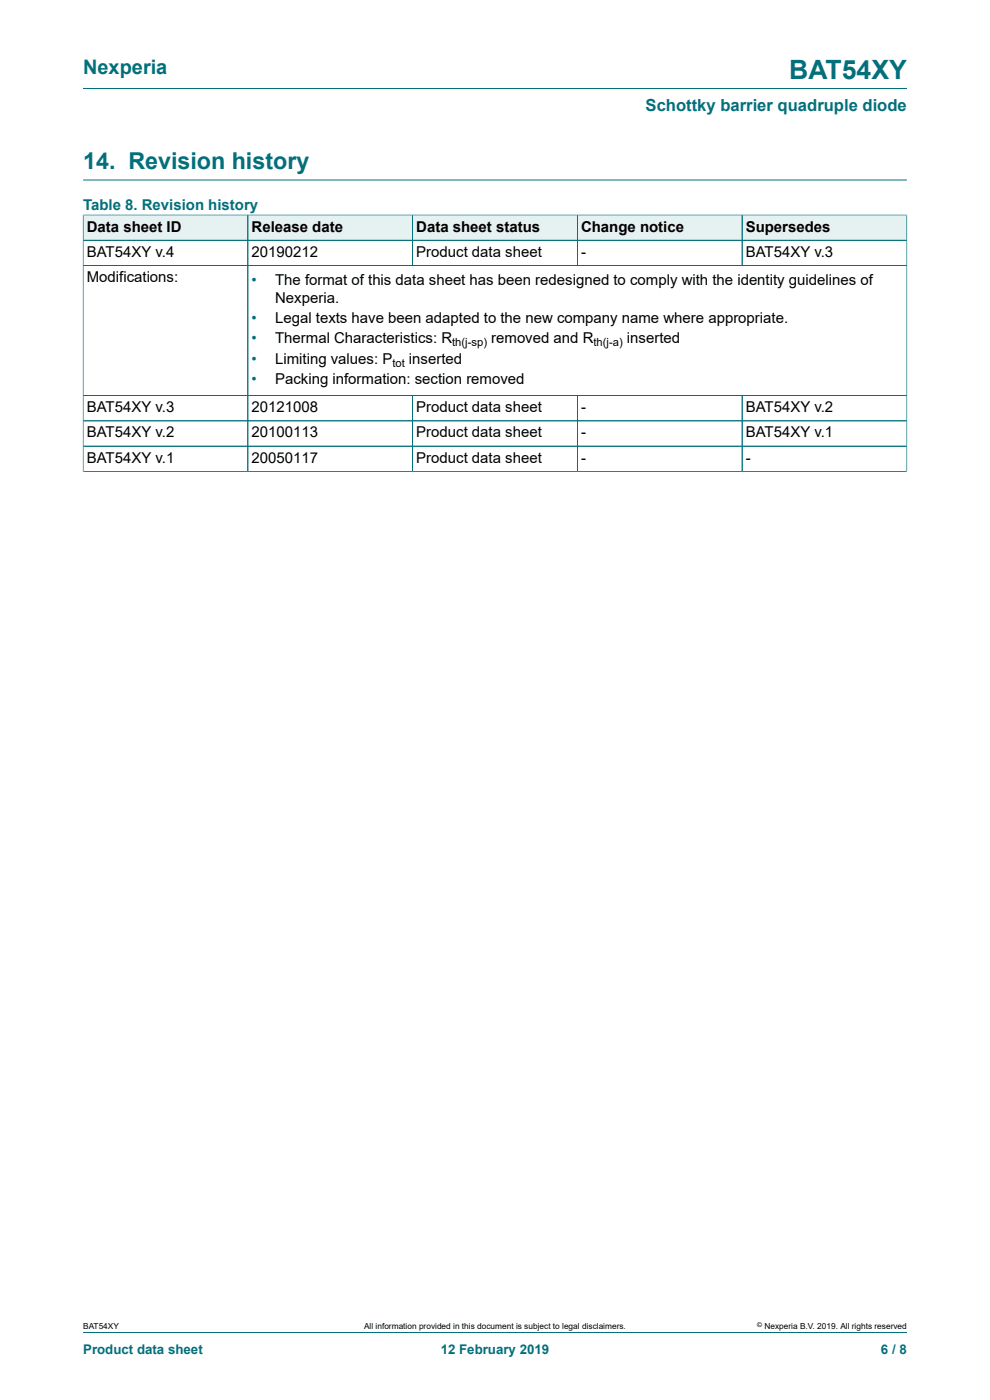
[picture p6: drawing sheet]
<svg xmlns="http://www.w3.org/2000/svg" width="210mm" height="297mm" viewBox="0 0 210 297" stroke-linecap="round" stroke-linejoin="round" font-family="sans-serif">
<defs><g id="words">
<text font-size="5.6" fill="#036f7b" x="167.4" y="16.8">BAT54XY</text>
<text font-size="4.9" fill="#036f7b" x="17.6" y="35.9">14. Revision history</text>
<text font-size="4.2" fill="#036f7b" x="17.6" y="15.6">Nexperia</text>
<text font-size="3.5" fill="#036f7b" x="136.9" y="23.7">Schottky barrier quadruple diode</text>
<g font-size="3.2" fill="#036f7b">
<text x="17.6" y="44.5">Table 8. Revision history</text>
<text x="53.4" y="60.4">•</text>
<text x="53.4" y="68.5">•</text>
<text x="53.4" y="72.9">•</text>
<text x="53.4" y="77.2">•</text>
<text x="53.4" y="81.5">•</text>
</g>
<g font-size="3.2">
<text x="18.4" y="49.1">Data sheet ID</text>
<text x="53.4" y="49.1">Release date</text>
<text x="88.3" y="49.1">Data sheet status</text>
<text x="123.2" y="49.1">Change notice</text>
<text x="158.2" y="49.1">Supersedes</text>
<text x="18.4" y="54.5">BAT54XY v.4</text>
<text x="18.4" y="59.8">Modifications:</text>
<text x="53.4" y="54.5">20190212</text>
<text x="88.3" y="54.5">Product data sheet</text>
<text x="123.2" y="54.5">-</text>
<text x="158.2" y="54.5">BAT54XY v.3</text>
<text x="58.4" y="60.4">The format of this data sheet has been redesigned to comply with the identity guidelines of</text>
<text x="58.4" y="64.2">Nexperia.</text>
<text x="58.4" y="68.5">Legal texts have been adapted to the new company name where appropriate.</text>
<text x="58.4" y="72.9">Thermal Characteristics: R</text>
<text x="58.4" y="77.2">Limiting values: P</text>
<text x="86.7" y="77.2">inserted</text>
<text x="104.2" y="72.9">removed and R</text>
<text x="133" y="72.9">inserted</text>
<text x="58.4" y="81.5">Packing information: section removed</text>
<text x="18.4" y="87.4">BAT54XY v.3</text>
<text x="53.4" y="87.4">20121008</text>
<text x="88.3" y="87.4">Product data sheet</text>
<text x="123.2" y="87.4">-</text>
<text x="158.2" y="87.4">BAT54XY v.2</text>
<text x="18.4" y="92.8">BAT54XY v.2</text>
<text x="53.4" y="92.8">20100113</text>
<text x="88.3" y="92.8">Product data sheet</text>
<text x="123.2" y="92.8">-</text>
<text x="158.2" y="92.8">BAT54XY v.1</text>
<text x="18.4" y="98.2">BAT54XY v.1</text>
<text x="53.4" y="98.2">20050117</text>
<text x="88.3" y="98.2">Product data sheet</text>
<text x="123.2" y="98.2">-</text>
<text x="158.2" y="98.2">-</text>
</g>
<g font-size="2.8" fill="#036f7b">
<text x="17.6" y="287.2">Product data sheet</text>
<text x="93.5" y="287.2">12 February 2019</text>
<text x="186.9" y="287.2">6 / 8</text>
</g>
<g font-size="2.4">
<text x="83.2" y="77.8">tot</text>
<text x="95.9" y="73.5">th(j-sp)</text>
<text x="125.9" y="73.5">th(j-a)</text>
</g>
<g font-size="1.8">
<text x="17.6" y="282">BAT54XY</text>
<text x="77.2" y="282">All information provided in this document is subject to legal disclaimers.</text>
<text x="162.2" y="282">Nexperia B.V. 2019. All rights reserved</text>
</g>
<text font-size="1.4" x="160.6" y="281.6">©</text>
</g></defs>
<path d="M17.6 18.8h174.8M17.6 38.2h174.8" fill="none" stroke="#036f7b" stroke-width=".21"/>
<path d="M17.7 45.7h34.8v5.2h-34.8z" fill="#e6f1f2"/>
<path d="M17.6 45.5v5.5h35v-5.4h-35" fill="none" stroke="#036f7b" stroke-width=".21"/>
<path d="M52.7 45.7h34.8v5.2h-34.8z" fill="#e6f1f2"/>
<path d="M52.6 45.6h34.9v5.4h-34.9z" fill="none" stroke="#036f7b" stroke-width=".21"/>
<path d="M87.6 45.7h34.8v5.2h-34.8z" fill="#e6f1f2"/>
<path d="M87.5 45.6h35v5.4h-35z" fill="none" stroke="#036f7b" stroke-width=".21"/>
<path d="M122.5 45.7h34.8v5.2h-34.8z" fill="#e6f1f2"/>
<path d="M122.5 45.6h34.9v5.4h-34.9z" fill="none" stroke="#036f7b" stroke-width=".21"/>
<path d="M157.5 45.7h34.8v5.2h-34.8z" fill="#e6f1f2"/>
<g fill="none" stroke="#036f7b" stroke-width=".21">
<path d="M17.6 56.3h174.8M17.6 51h174.8M17.6 45.7v54.4M17.7 45.6h174.7M52.6 45.7v54.3M87.5 45.7v10.6M122.5 45.7v10.6M157.4 45.6v10.7M192.4 45.5v54.6M17.6 83.9h174.8M17.6 89.3h174.8M17.6 94.7h174.8"/>
<path d="M87.5 83.9v16.1M122.5 83.9v16.1M157.4 83.9v16.1M17.6 100h174.8M17.6 282.6h174.8"/>
</g>
<use href="#words"/>
</svg>
